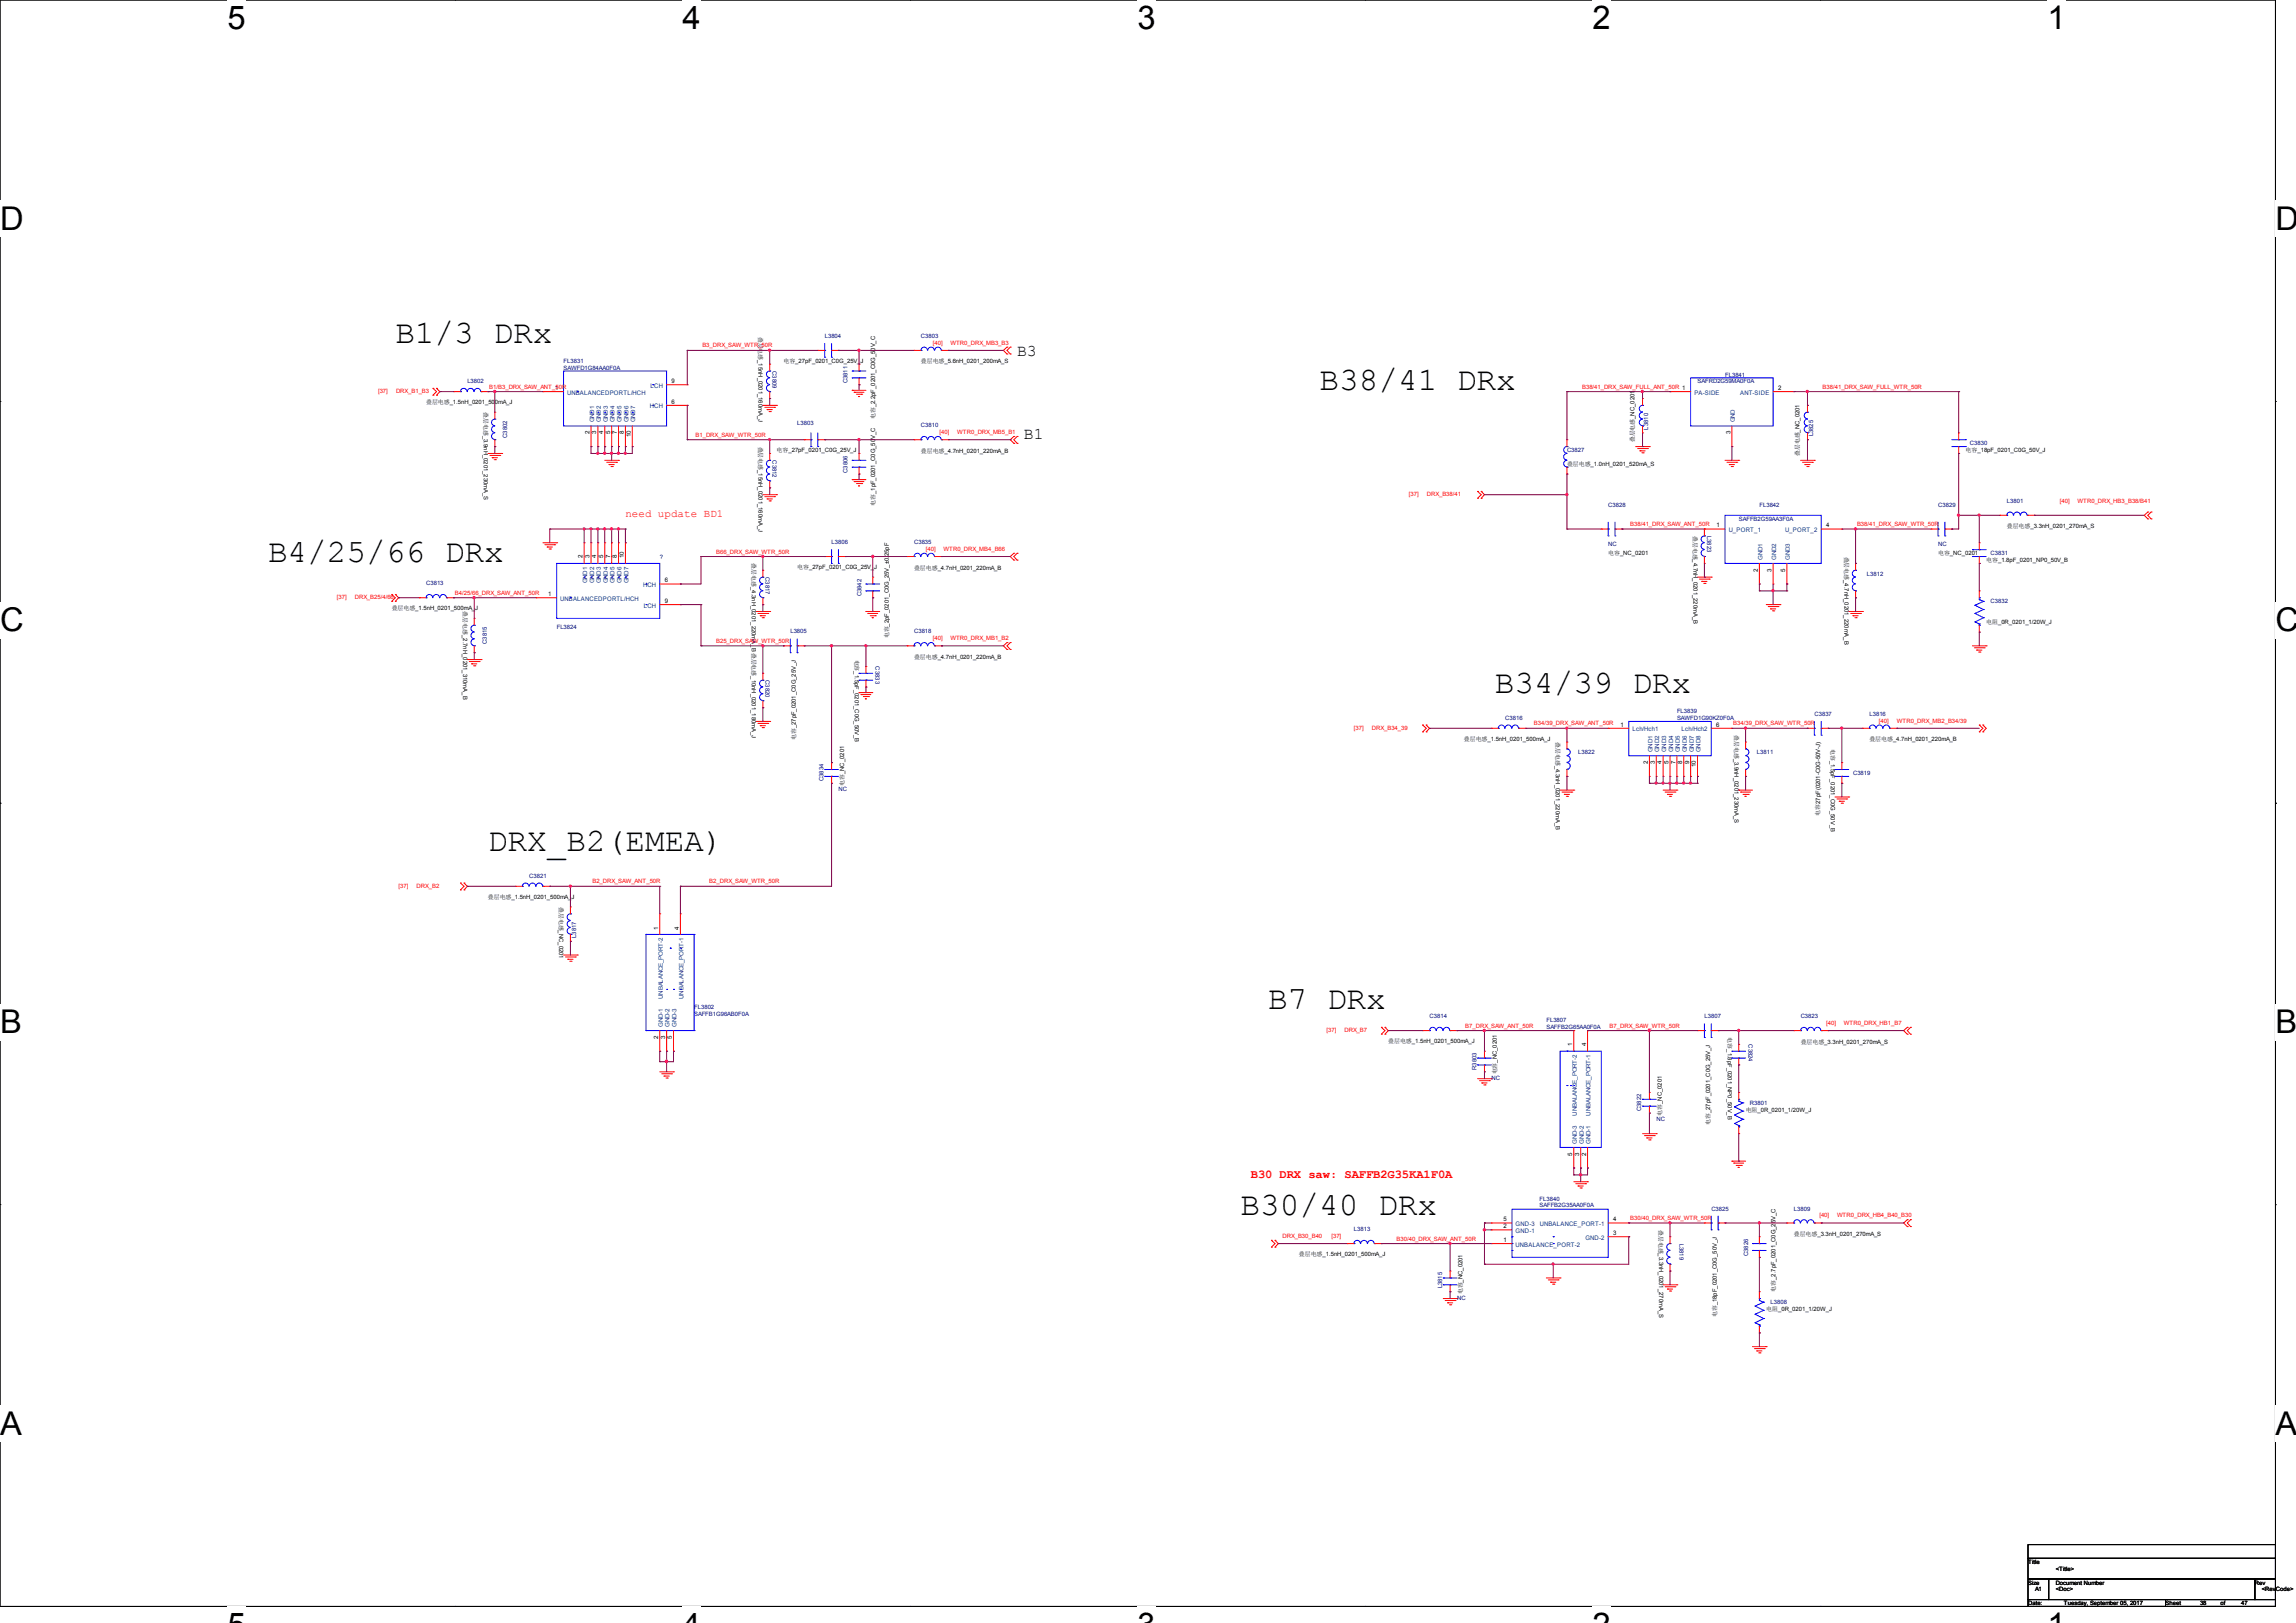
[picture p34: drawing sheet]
<svg xmlns="http://www.w3.org/2000/svg" width="297mm" height="210mm" viewBox="0 0 297 210" stroke-linecap="round" stroke-linejoin="round" font-family="sans-serif">
<defs><g id="words">
<g font-size="4.2">
<text x="29.4" y="3.8">5</text>
<text x="88.3" y="3.8">4</text>
<text x="147.1" y="3.8">3</text>
<text x="206" y="3.8">2</text>
<text x="264.9" y="3.8">1</text>
<text x="0" y="29.8">D</text>
<text x="294.3" y="29.8">D</text>
<text x="51.1" y="44.4">B1/3 DRx</text>
<text x="170.7" y="50.5">B38/41 DRx</text>
<text x="34.7" y="72.7">B4/25/66 DRx</text>
<text x="0" y="81.7">C</text>
<text x="294.3" y="81.7">C</text>
<text x="193.4" y="89.7">B34/39 DRx</text>
<text x="63.1" y="110.1">DRX_B2(EMEA)</text>
<text x="164" y="130.6">B7 DRx</text>
<text x="0" y="133.7">B</text>
<text x="294.3" y="133.7">B</text>
<text x="160.5" y="157.3">B30/40 DRx</text>
<text x="0" y="185.6">A</text>
<text x="294.3" y="185.6">A</text>
</g>
<g font-size="2.1">
<text x="131.6" y="46.1">B3</text>
<text x="132.5" y="56.8">B1</text>
</g>
<text font-size="1.6" fill="#f00" x="161.8" y="152.4">B30 DRX saw: SAFFB2G35KA1F0A</text>
<text font-size="1.4" fill="#f00" x="80.9" y="66.9">need update BD1</text>
<g font-size=".8" fill="#000080">
<text x="72.9" y="46.9">FL3831</text>
<text x="72.9" y="47.8">SAWFD1G84AA0F0A</text>
<text x="106.7" y="43.7">L3804</text>
<text x="119.1" y="43.7">C3803</text>
<text x="60.5" y="49.6">L3802</text>
<text x="99.9" y="48" transform="rotate(90 99.9 48)">C3809</text>
<text x="109.6" y="49.6" transform="rotate(-90 109.6 49.6)">C3811</text>
<text x="219.6" y="49.6">SAFRD2G59MA0F0A</text>
<text x="223.2" y="48.7">FL3841</text>
<text x="65.6" y="56.6" transform="rotate(-90 65.6 56.6)">C3802</text>
<text x="99.9" y="59.6" transform="rotate(90 99.9 59.6)">C3812</text>
<text x="103.1" y="54.9">L3803</text>
<text x="119.1" y="55.3">C3810</text>
<text x="202.7" y="58.5">C3827</text>
<text x="213.2" y="55.6" transform="rotate(-90 213.2 55.6)">L3810</text>
<text x="234.5" y="56.5" transform="rotate(-90 234.5 56.5)">L3825</text>
<text x="254.8" y="57.6">C3830</text>
<text x="109.6" y="61.2" transform="rotate(-90 109.6 61.2)">C3806</text>
<text x="208" y="65.6">C3828</text>
<text x="227.6" y="65.6">FL3842</text>
<text x="250.7" y="65.6">C3829</text>
<text x="259.6" y="65.1">L3801</text>
<text x="107.6" y="70.4">L3806</text>
<text x="118.2" y="70.4">C3835</text>
<text x="208" y="70.6">NC</text>
<text x="220.8" y="69.3" transform="rotate(90 220.8 69.3)">L3823</text>
<text x="224.9" y="67.4">SAFFB2G59AA3F0A</text>
<text x="250.7" y="70.6">NC</text>
<text x="257.5" y="71.8">C3831</text>
<text x="55.1" y="75.7">C3813</text>
<text x="85.3" y="72.4">?</text>
<text x="99" y="74.7" transform="rotate(90 99 74.7)">C3817</text>
<text x="111.4" y="77.2" transform="rotate(-90 111.4 77.2)">C3842</text>
<text x="241.5" y="74.5">L3812</text>
<text x="63" y="83.3" transform="rotate(-90 63 83.3)">C3815</text>
<text x="72" y="81.4">FL3824</text>
<text x="102.2" y="82">L3805</text>
<text x="118.2" y="82">C3818</text>
<text x="257.5" y="78.1">C3832</text>
<text x="99" y="88" transform="rotate(90 99 88)">C3820</text>
<text x="113.2" y="86.2" transform="rotate(90 113.2 86.2)">C3833</text>
<text x="194.7" y="93.2">C3816</text>
<text x="216.9" y="92.3">FL3839</text>
<text x="216.9" y="93.2">SAWFD1G90KZ0F0A</text>
<text x="234.7" y="92.6">C3837</text>
<text x="241.8" y="92.6">L3816</text>
<text x="106.5" y="101.1" transform="rotate(-90 106.5 101.1)">C3834</text>
<text x="204.1" y="97.6">L3822</text>
<text x="227.3" y="97.6">L3811</text>
<text x="239.7" y="100.3">C3819</text>
<text x="108.5" y="102.4">NC</text>
<text x="68.5" y="113.6">C3821</text>
<text x="74.5" y="121.4" transform="rotate(-90 74.5 121.4)">L3817</text>
<text x="89.8" y="130.5">FL3802</text>
<text x="89.8" y="131.4">SAFFB1G96AB0F0A</text>
<text x="184.9" y="131.7">C3814</text>
<text x="220.5" y="131.7">L3807</text>
<text x="232.9" y="131.7">C3823</text>
<text x="200" y="132.3">FL3807</text>
<text x="200" y="133.2">SAFFB2G65AA0F0A</text>
<text x="226.2" y="135.1" transform="rotate(90 226.2 135.1)">C3824</text>
<text x="191" y="138.4" transform="rotate(-90 191 138.4)">R3803</text>
<text x="192.9" y="139.7">NC</text>
<text x="212.3" y="143.8" transform="rotate(-90 212.3 143.8)">C3822</text>
<text x="226.4" y="143">R3801</text>
<text x="214.3" y="145.1">NC</text>
<text x="199.1" y="155.4">FL3840</text>
<text x="175.1" y="159.3">L3813</text>
<text x="199.1" y="156.1">SAFFB2G35AA0F0A</text>
<text x="217.3" y="160.9" transform="rotate(90 217.3 160.9)">L3819</text>
<text x="221.4" y="156.6">C3825</text>
<text x="232" y="156.6">L3809</text>
<text x="186.5" y="166.7" transform="rotate(-90 186.5 166.7)">L3815</text>
<text x="226.1" y="162.5" transform="rotate(-90 226.1 162.5)">C3826</text>
<text x="188.5" y="168.2">NC</text>
<text x="229" y="168.7">L3808</text>
</g>
<g font-size=".8" fill="#f00">
<text x="90.9" y="45">B3_DRX_SAW_WTR_50R</text>
<text x="120.7" y="44.6">[40]</text>
<text x="122.9" y="44.6">WTR0_DRX_MB3_B3</text>
<text x="48.9" y="50.8">[37]</text>
<text x="51.2" y="50.8">DRX_B1_B3</text>
<text x="63.3" y="50.3">B1/B3_DRX_SAW_ANT_50R</text>
<text x="204.7" y="50.3">B38/41_DRX_SAW_FULL_ANT_50R 1</text>
<text x="235.8" y="50.3">B38/41_DRX_SAW_FULL_WTR_50R</text>
<text x="90" y="56.5">B1_DRX_SAW_WTR_50R</text>
<text x="121.5" y="56.2">[40]</text>
<text x="123.8" y="56.2">WTR0_DRX_MB5_B1</text>
<text x="182.3" y="64.2">[37]</text>
<text x="184.6" y="64.2">DRX_B38/41</text>
<text x="266.5" y="65.1">[40]</text>
<text x="268.7" y="65.1">WTR0_DRX_HB3_B38/B41</text>
<text x="92.6" y="71.6">B66_DRX_SAW_WTR_50R</text>
<text x="119.8" y="71.3">[40]</text>
<text x="122.1" y="71.3">WTR0_DRX_MB4_B66</text>
<text x="210.9" y="68.1">B38/41_DRX_SAW_ANT_50R</text>
<text x="240.2" y="68.1">B38/41_DRX_SAW_WTR_50R</text>
<text x="43.6" y="77.5">[37]</text>
<text x="45.9" y="77.5">DRX_B25/4/66</text>
<text x="58.8" y="77">B4/25/66_DRX_SAW_ANT_50R</text>
<text x="92.6" y="83.2">B25_DRX_SAW_WTR_50R</text>
<text x="120.7" y="82.8">[40]</text>
<text x="122.9" y="82.8">WTR0_DRX_MB1_B2</text>
<text x="175.1" y="94.4">[37]</text>
<text x="177.5" y="94.4">DRX_B34_39</text>
<text x="198.4" y="93.9">B34/39_DRX_SAW_ANT_50R</text>
<text x="224.2" y="93.9">B34/39_DRX_SAW_WTR_50R</text>
<text x="243.1" y="93.5">[40]</text>
<text x="245.4" y="93.5">WTR0_DRX_MB2_B34/39</text>
<text x="51.6" y="114.9">[37]</text>
<text x="53.9" y="114.9">DRX_B2</text>
<text x="76.6" y="114.3">B2_DRX_SAW_ANT_50R</text>
<text x="91.7" y="114.3">B2_DRX_SAW_WTR_50R</text>
<text x="171.6" y="133.5">[37]</text>
<text x="173.9" y="133.5">DRX_B7</text>
<text x="189.5" y="133">B7_DRX_SAW_ANT_50R</text>
<text x="208.2" y="133">B7_DRX_SAW_WTR_50R</text>
<text x="236.2" y="132.6">[40]</text>
<text x="238.5" y="132.6">WTR0_DRX_HB1_B7</text>
<text x="165.9" y="160.2">DRX_B30_B40</text>
<text x="172.2" y="160.2">[37]</text>
<text x="180.6" y="160.5">B30/40_DRX_SAW_ANT_50R</text>
<text x="210.9" y="157.9">B30/40_DRX_SAW_WTR_50R</text>
<text x="235.3" y="157.5">[40]</text>
<text x="237.6" y="157.5">WTR0_DRX_HB4_B40_B30</text>
</g>
<g font-size=".8">
<text x="98.1" y="43.6" transform="rotate(90 98.1 43.6)">叠层电感_15nH_0201_160mA_J</text>
<text x="101.4" y="46.9">电容_27pF_0201_C0G_25V_J</text>
<text x="119.1" y="47">叠层电感_5.6nH_0201_200mA_S</text>
<text x="55.1" y="52.3">叠层电感_1.5nH_0201_500mA_J</text>
<text x="62.6" y="53.3" transform="rotate(90 62.6 53.3)">叠层电感_3.9nH_0201_230mA_S</text>
<text x="71.8" y="50.5">1</text>
<text x="86.9" y="52.2">6</text>
<text x="86.9" y="49.6">9</text>
<text x="230" y="50.5">2</text>
<text x="76.2" y="56.2" transform="rotate(-90 76.2 56.2)">2</text>
<text x="77.1" y="56.2" transform="rotate(-90 77.1 56.2)">3</text>
<text x="78" y="56.2" transform="rotate(-90 78 56.2)">4</text>
<text x="78.9" y="56.2" transform="rotate(-90 78.9 56.2)">5</text>
<text x="79.8" y="56.2" transform="rotate(-90 79.8 56.2)">7</text>
<text x="80.7" y="56.2" transform="rotate(-90 80.7 56.2)">8</text>
<text x="81.6" y="56.6" transform="rotate(-90 81.6 56.6)">10</text>
<text x="98.1" y="57.8" transform="rotate(90 98.1 57.8)">叠层电感_15nH_0201_160mA_J</text>
<text x="100.5" y="58.5">电容_27pF_0201_C0G_25V_J</text>
<text x="113.2" y="54.2" transform="rotate(-90 113.2 54.2)">电容_2.2pF_0201_C0G_50V_C</text>
<text x="119.1" y="58.6">叠层电感_4.7nH_0201_220mA_B</text>
<text x="211.4" y="57.2" transform="rotate(-90 211.4 57.2)">叠层电感_NC_0201</text>
<text x="223.8" y="56.2" transform="rotate(-90 223.8 56.2)">3</text>
<text x="232.8" y="59" transform="rotate(-90 232.8 59)">叠层电感_NC_0201</text>
<text x="254.3" y="58.5">电容_18pF_0201_C0G_50V_J</text>
<text x="113.2" y="65.4" transform="rotate(-90 113.2 65.4)">电容_1pF_0201_C0G_50V_C</text>
<text x="202.7" y="60.3">叠层电感_1.0nH_0201_520mA_S</text>
<text x="208" y="71.8">电容_NC_0201</text>
<text x="219" y="69.3" transform="rotate(90 219 69.3)">叠层电感_4.7nH_0201_220mA_B</text>
<text x="222.1" y="68.2">1</text>
<text x="236.2" y="68.2">4</text>
<text x="250.7" y="71.8">电容_NC_0201</text>
<text x="259.6" y="68.4">叠层电感_3.3nH_0201_270mA_S</text>
<text x="70.9" y="77.1">1</text>
<text x="75.4" y="72.3" transform="rotate(-90 75.4 72.3)">2</text>
<text x="76.2" y="72.3" transform="rotate(-90 76.2 72.3)">3</text>
<text x="77.1" y="72.3" transform="rotate(-90 77.1 72.3)">4</text>
<text x="78" y="72.3" transform="rotate(-90 78 72.3)">5</text>
<text x="78.9" y="72.3" transform="rotate(-90 78.9 72.3)">7</text>
<text x="79.8" y="72.3" transform="rotate(-90 79.8 72.3)">8</text>
<text x="80.7" y="72.3" transform="rotate(-90 80.7 72.3)">10</text>
<text x="86" y="75.4">6</text>
<text x="97.2" y="72.9" transform="rotate(90 97.2 72.9)">叠层电感_4.3nH_0201_220mA_B 叠层电感_10nH_0201_180mA_J</text>
<text x="103.1" y="73.6">电容_27pF_0201_C0G_25V_J</text>
<text x="118.2" y="73.7">叠层电感_4.7nH_0201_220mA_B</text>
<text x="227.4" y="74" transform="rotate(-90 227.4 74)">2</text>
<text x="229.2" y="74" transform="rotate(-90 229.2 74)">3</text>
<text x="230.9" y="74" transform="rotate(-90 230.9 74)">5</text>
<text x="238.6" y="72" transform="rotate(90 238.6 72)">叠层电感_4.7nH_0201_220mA_B</text>
<text x="256.9" y="72.7">电容_1.8pF_0201_NP0_50V_B</text>
<text x="50.7" y="79">叠层电感_1.5nH_0201_500mA_J</text>
<text x="59.9" y="79.1" transform="rotate(90 59.9 79.1)">叠层电感_2.7nH_0201_310mA_B</text>
<text x="86" y="78">9</text>
<text x="115" y="82.6" transform="rotate(-90 115 82.6)">电容_2pF_0201_C0G_25V_±0.25pF</text>
<text x="256.9" y="80.7">电阻_0R_0201_1/20W_J</text>
<text x="110.6" y="85.3" transform="rotate(90 110.6 85.3)">电容_1.5pF_0201_C0G_50V_B</text>
<text x="118.2" y="85.3">叠层电感_4.7nH_0201_220mA_B</text>
<text x="103" y="95.8" transform="rotate(-90 103 95.8)">电容_27pF_0201_C0G_25V_J</text>
<text x="189.4" y="95.8">叠层电感_1.5nH_0201_500mA_J</text>
<text x="209.6" y="94">1</text>
<text x="222" y="94">6</text>
<text x="224.4" y="95.1" transform="rotate(90 224.4 95.1)">叠层电感_3.9nH_0201_230mA_S</text>
<text x="241.8" y="95.9">叠层电感_4.7nH_0201_220mA_B</text>
<text x="109.2" y="101.7" transform="rotate(-90 109.2 101.7)">电容_NC_0201</text>
<text x="201.3" y="96" transform="rotate(90 201.3 96)">叠层电感_4.3nH_0201_220mA_B</text>
<text x="213.2" y="98.8" transform="rotate(-90 213.2 98.8)">2</text>
<text x="214.1" y="98.8" transform="rotate(-90 214.1 98.8)">3</text>
<text x="214.9" y="98.8" transform="rotate(-90 214.9 98.8)">4</text>
<text x="215.8" y="98.8" transform="rotate(-90 215.8 98.8)">5</text>
<text x="216.7" y="98.8" transform="rotate(-90 216.7 98.8)">7</text>
<text x="217.6" y="98.8" transform="rotate(-90 217.6 98.8)">8</text>
<text x="218.5" y="98.8" transform="rotate(-90 218.5 98.8)">9</text>
<text x="219.4" y="99.3" transform="rotate(-90 219.4 99.3)">10</text>
<text x="236.8" y="96.9" transform="rotate(90 236.8 96.9)">电容_1.5pF_0201_C0G_50V_B</text>
<text x="235.4" y="105.5" transform="rotate(-90 235.4 105.5)">电容27pF(0201-C0G-50V-J)</text>
<text x="63.1" y="116.3">叠层电感_1.5nH_0201_500mA_J</text>
<text x="72.4" y="117.3" transform="rotate(90 72.4 117.3)">叠层电感_NC_0201</text>
<text x="85.1" y="120.3" transform="rotate(-90 85.1 120.3)">1</text>
<text x="87.8" y="120.3" transform="rotate(-90 87.8 120.3)">4</text>
<text x="85.1" y="134.4" transform="rotate(-90 85.1 134.4)">2</text>
<text x="86" y="134.4" transform="rotate(-90 86 134.4)">3</text>
<text x="86.9" y="134.4" transform="rotate(-90 86.9 134.4)">5</text>
<text x="179.6" y="135">叠层电感_1.5nH_0201_500mA_J</text>
<text x="203.4" y="135.4" transform="rotate(-90 203.4 135.4)">1</text>
<text x="205.2" y="135.4" transform="rotate(-90 205.2 135.4)">4</text>
<text x="223.5" y="134.2" transform="rotate(90 223.5 134.2)">电容_1.8pF_0201_NP0_50V_B</text>
<text x="232.9" y="135">叠层电感_3.3nH_0201_270mA_S</text>
<text x="193.6" y="139" transform="rotate(-90 193.6 139)">电容_NC_0201</text>
<text x="225.8" y="143.8">电阻_0R_0201_1/20W_J</text>
<text x="203.4" y="149.5" transform="rotate(-90 203.4 149.5)">5</text>
<text x="204.3" y="149.5" transform="rotate(-90 204.3 149.5)">3</text>
<text x="205.2" y="149.5" transform="rotate(-90 205.2 149.5)">2</text>
<text x="215" y="144.4" transform="rotate(-90 215 144.4)">电容_NC_0201</text>
<text x="221.2" y="145.5" transform="rotate(-90 221.2 145.5)">电容_27pF_0201_C0G_25V_J</text>
<text x="194.5" y="160.7">1</text>
<text x="194.5" y="158.9">2</text>
<text x="194.5" y="158">5</text>
<text x="208.7" y="159.8">3</text>
<text x="208.7" y="158">4</text>
<text x="214.6" y="159.1" transform="rotate(90 214.6 159.1)">叠层电感_3.3nH_0201_270mA_S</text>
<text x="232" y="159.9">叠层电感_3.3nH_0201_270mA_S</text>
<text x="168" y="162.5">叠层电感_1.5nH_0201_500mA_J</text>
<text x="189.2" y="167.5" transform="rotate(-90 189.2 167.5)">电容_NC_0201</text>
<text x="229.7" y="167.1" transform="rotate(-90 229.7 167.1)">电容_2.7pF_0201_C0G_25V_C</text>
<text x="222.1" y="170.4" transform="rotate(-90 222.1 170.4)">电容_18pF_0201_C0G_50V_J</text>
<text x="228.5" y="169.6">电阻_0R_0201_1/20W_J</text>
<text x="262.4" y="202.4">Title</text>
<text x="265.9" y="203.2">&lt;Title&gt;</text>
<text x="262.4" y="205">Size</text>
<text x="262.4" y="207.7">Date:</text>
<text x="263.2" y="205.9">A1</text>
<text x="265.9" y="205">Document Number</text>
<text x="265.9" y="205.9">&lt;Doc&gt;</text>
<text x="267" y="207.7">Tuesday, September 05, 2017</text>
<text x="280.1" y="207.7">Sheet</text>
<text x="284.6" y="207.7">38</text>
<text x="287.2" y="207.7">of</text>
<text x="289.9" y="207.7">47</text>
<text x="291.7" y="205">Rev</text>
<text x="292.6" y="205.9">&lt;RevCode&gt;</text>
</g>
<g font-size=".8" fill="#004080">
<text x="73.4" y="51.1">UNBALANCEDPORTL/HCH</text>
<text x="84.1" y="52.8">HCH</text>
<text x="84.2" y="50.2">LCH</text>
<text x="219.2" y="51.1">PA-SIDE</text>
<text x="225.1" y="51.1">ANT-SIDE</text>
<text x="76.8" y="54.7" transform="rotate(-90 76.8 54.7)">GND1</text>
<text x="77.7" y="54.7" transform="rotate(-90 77.7 54.7)">GND2</text>
<text x="78.6" y="54.7" transform="rotate(-90 78.6 54.7)">GND3</text>
<text x="79.5" y="54.7" transform="rotate(-90 79.5 54.7)">GND4</text>
<text x="80.4" y="54.7" transform="rotate(-90 80.4 54.7)">GND5</text>
<text x="81.3" y="54.7" transform="rotate(-90 81.3 54.7)">GND6</text>
<text x="82.2" y="54.7" transform="rotate(-90 82.2 54.7)">GND7</text>
<text x="224.4" y="54.7" transform="rotate(-90 224.4 54.7)">GND</text>
<text x="223.6" y="68.8">U_PORT_1</text>
<text x="230.9" y="68.8">U_PORT_2</text>
<text x="72.5" y="77.7">UNBALANCEDPORTL/HCH</text>
<text x="76" y="75.5" transform="rotate(-90 76 75.5)">GND1</text>
<text x="76.8" y="75.5" transform="rotate(-90 76.8 75.5)">GND2</text>
<text x="77.7" y="75.5" transform="rotate(-90 77.7 75.5)">GND3</text>
<text x="78.6" y="75.5" transform="rotate(-90 78.6 75.5)">GND4</text>
<text x="79.5" y="75.5" transform="rotate(-90 79.5 75.5)">GND5</text>
<text x="80.4" y="75.5" transform="rotate(-90 80.4 75.5)">GND6</text>
<text x="81.3" y="75.5" transform="rotate(-90 81.3 75.5)">GND7</text>
<text x="83.2" y="75.9">HCH</text>
<text x="228" y="72.4" transform="rotate(-90 228 72.4)">GND1</text>
<text x="229.8" y="72.4" transform="rotate(-90 229.8 72.4)">GND2</text>
<text x="231.5" y="72.4" transform="rotate(-90 231.5 72.4)">GND3</text>
<text x="83.3" y="78.6">LCH</text>
<text x="211.2" y="94.6">Lch/Hch1</text>
<text x="217.5" y="94.6">Lch/Hch2</text>
<text x="213.8" y="97.3" transform="rotate(-90 213.8 97.3)">GND1</text>
<text x="214.6" y="97.3" transform="rotate(-90 214.6 97.3)">GND2</text>
<text x="215.5" y="97.3" transform="rotate(-90 215.5 97.3)">GND3</text>
<text x="216.4" y="97.3" transform="rotate(-90 216.4 97.3)">GND4</text>
<text x="217.3" y="97.3" transform="rotate(-90 217.3 97.3)">GND5</text>
<text x="218.2" y="97.3" transform="rotate(-90 218.2 97.3)">GND6</text>
<text x="219.1" y="97.3" transform="rotate(-90 219.1 97.3)">GND7</text>
<text x="220" y="97.3" transform="rotate(-90 220 97.3)">GND8</text>
<text x="85.7" y="129.2" transform="rotate(-90 85.7 129.2)">UNBALANCE_PORT-2</text>
<text x="88.4" y="129.2" transform="rotate(-90 88.4 129.2)">UNBALANCE_PORT-1</text>
<text x="85.7" y="132.9" transform="rotate(-90 85.7 132.9)">GND-1</text>
<text x="86.6" y="132.9" transform="rotate(-90 86.6 132.9)">GND-2</text>
<text x="87.5" y="132.9" transform="rotate(-90 87.5 132.9)">GND-3</text>
<text x="204" y="148" transform="rotate(-90 204 148)">GND-3</text>
<text x="204" y="144.4" transform="rotate(-90 204 144.4)">UNBALANCE_PORT-2</text>
<text x="204.9" y="148" transform="rotate(-90 204.9 148)">GND-2</text>
<text x="205.8" y="148" transform="rotate(-90 205.8 148)">GND-1</text>
<text x="205.8" y="144.4" transform="rotate(-90 205.8 144.4)">UNBALANCE_PORT-1</text>
<text x="196.1" y="161.3">UNBALANCE_PORT-2</text>
<text x="196.1" y="159.5">GND-1</text>
<text x="196.1" y="158.6">GND-3</text>
<text x="199.2" y="158.6">UNBALANCE_PORT-1</text>
<text x="205.1" y="160.4">GND-2</text>
</g>
</g></defs>
<path d="M0 0h294.3v207.9h-294.3z" fill="none" stroke="#000" stroke-width=".13"/>
<g fill="#fff">
<path d="M29.4 0h2.4v4.7h-2.4z"/>
<path d="M29.4 207.9h2.4v2.1h-2.4z"/>
</g>
<path d="M58.8 0h.1M58.8 207.9h.1" fill="none" stroke="#000" stroke-width=".13"/>
<g fill="#fff">
<path d="M88.3 0h2.3v4.7h-2.3z"/>
<path d="M88.3 207.9h2.3v2.1h-2.3z"/>
</g>
<path d="M117.7 0h.1M117.7 207.9h.1" fill="none" stroke="#000" stroke-width=".13"/>
<g fill="#fff">
<path d="M147.2 0h2.3v4.7h-2.3z"/>
<path d="M147.2 207.9h2.3v2.1h-2.3z"/>
</g>
<path d="M176.6 0h.1M176.6 207.9h.1" fill="none" stroke="#000" stroke-width=".13"/>
<g fill="#fff">
<path d="M206 0h2.4v4.7h-2.4z"/>
<path d="M206 207.9h2.4v2.1h-2.4z"/>
</g>
<path d="M235.5 0h.1M235.5 207.9h.1" fill="none" stroke="#000" stroke-width=".13"/>
<g fill="#fff">
<path d="M264.9 0h2.4v4.7h-2.4z"/>
<path d="M264.9 207.9h2.4v2.1h-2.4z"/>
<path d="M0 26h3v4.7h-3z"/>
<path d="M294.3 26h2.7v4.7h-2.7z"/>
<path d="M0 77.9h3v4.7h-3z"/>
<path d="M294.3 77.9h2.7v4.7h-2.7z"/>
</g>
<path d="M0 51.9h.1M294.3 51.9h.1" fill="none" stroke="#000" stroke-width=".13"/>
<g fill="#fff">
<path d="M0 129.9h2.8v4.7h-2.8z"/>
<path d="M294.3 129.9h2.7v4.7h-2.7z"/>
</g>
<path d="M0 103.9h.1M294.3 103.9h.1" fill="none" stroke="#000" stroke-width=".13"/>
<g fill="#fff">
<path d="M-.1 181.8h2.9v4.8h-2.9z"/>
<path d="M294.3 181.8h2.7v4.8h-2.7z"/>
</g>
<path d="M0 155.9h.1M294.3 155.9h.1M262.3 199.9h32v1.7h-32zM262.3 207h17.8v.9h-17.8zM262.3 201.6h32v2.7h-32zM262.3 204.3h2.7v2.7h-2.7zM265 204.3h26.7v2.7h-26.7zM280.1 207h14.2v.9h-14.2zM291.7 204.3h2.6v2.7h-2.6z" fill="none" stroke="#000" stroke-width=".13"/>
<g fill="none" stroke="#f00" stroke-width=".13">
<path d="M56 50.2h.1M56 51.1h.1M56 50.2l.5 .5-.5 .4M56.5 50.2l.4 .5-.4 .4M56.5 51.1h.1M56.5 50.2h.1M58.7 50.7h.9M58.7 50.7h.1M62.2 50.7h.9M63.1 50.7h.1M63.1 58.7h1.8M63.4 58.9h1.2"/>
<path d="M63.7 59.2h.6M63.7 59.2h.1M63.9 59.5h.2M64 57.8h.1M64 53.3h.1M64 53.3v.9M64 56.9v.9M64.1 59.5h.1M64.6 58.9h.1M64.9 58.7h.1M70.2 50.7h2.7M70.2 50.7h.1"/>
<path d="M76.5 57.8h.1M76.5 55.1v2.7M77.3 57.8h.1M77.3 55.1v2.7M78.2 57.8h.1M78.2 59.6h1.8M78.2 55.1v2.7M78.5 59.8h1.3M79.1 57.8h.1M79.1 55.1v2.7M79.8 59.8h.1M80 59.6h.1"/>
<path d="M80 57.8h.1M80 55.1v2.7M80.9 57.8h.1M80.9 55.1v2.7M81.8 57.8h.1M81.8 55.1v2.7M86.2 52.5h2.7M86.2 49.8h2.7M88.9 52.5h.1M88.9 49.8h.1M98.7 52.5h1.8M98.9 52.7h1.3"/>
<path d="M99.2 53h.1M99.2 53h.7M99.5 53.3h.2M99.6 51.6h.1M99.6 47.1h.1M99.6 58.7h.1M99.6 47.1v.9M99.6 50.7v.9M99.6 58.7v.9M99.7 53.3h.1M100.2 52.7h.1M100.5 52.5h.1"/>
<path d="M104 56.9h.9M104 56.9h.1M105.8 45.3h.9M105.8 45.3h.1M105.8 56.9h.9M106.7 56.9h.1M107.6 45.3h.9M108.5 45.3h.1M110.2 50.5h1.8M110.2 50.5h.1M110.5 50.8h1.3M110.5 50.8h.1"/>
<path d="M110.8 51h.7M111 51.3h.2M111 51.3h.1M111.1 58.7h.1M111.1 47.1h.1M111.1 49.8h.1M111.1 47.1v.9M111.1 48.9v.9M111.1 58.7v.9M111.5 51h.1M118.2 45.3h.9M118.2 56.9h.9"/>
<path d="M118.2 45.3h.1M118.2 56.9h.1M121.8 45.3h.9M121.8 56.9h.9M122.7 45.3h.1M122.7 56.9h.1M130.3 45.8h.1M130.3 44.9h.1M130.3 44.9l-.5 .4 .5 .5M130.7 44.9l-.4 .4 .4 .5M130.7 44.9h.1M130.7 45.8h.1"/>
<path d="M131.1 56.5l-.4 .4 .4 .5M131.1 57.4h.1M131.1 56.5h.1M131.6 56.5h.1M131.6 57.4h.1M131.6 56.5l-.5 .4 .5 .5M202.7 56.9h.1M202.7 56.9v.9M211.6 57.8h1.8M211.8 58h1.3M212.1 58.3h.7M212.1 58.3h.1"/>
<path d="M212.4 58.6h.2M212.5 56h.1M212.5 51.6h.1M212.5 51.6v.9M212.5 55.1v.9M212.6 58.6h.1M213.1 58h.1M213.4 57.8h.1M216 50.7h2.7M216 50.7h.1M223.1 59.6h1.8M223.4 59.8h1.3"/>
<path d="M224 57.8h.1M224 55.1v2.7M224.7 59.8h.1M224.9 59.6h.1M229.4 50.7h2.6M232 50.7h.1M232.9 59.6h1.8M233.2 59.8h1.2M233.8 56.9h.1M233.8 52.5h.1M233.8 52.5v.8M233.8 56v.9"/>
<path d="M234.4 59.8h.1M234.7 59.6h.1M253.4 58.7h.1M253.4 56h.1M253.4 56v.9M253.4 57.8v.9M50.7 76.9h.1M50.7 77.8h.1M50.7 76.9l.4 .4-.4 .5M51.1 76.9l.5 .4-.5 .5M51.1 77.8h.1M51.1 76.9h.1"/>
<path d="M54.2 77.3h.1M54.2 77.3h.9M57.8 77.3h.9M58.7 77.3h.1M69.3 77.3h2.7M69.3 77.3h.1M70.2 70.2h1.8M70.5 70.5h1.3M70.8 70.8h.7M70.8 70.8h.1M71 71h.2M71.2 71h.1"/>
<path d="M71.8 70.5h.1M72 70.2h.1M75.6 70.2h.1M75.6 70.2v2.7M76.5 70.2h.1M76.5 70.2v2.7M77.3 70.2h.1M77.3 70.2v2.7M78.2 70.2h.1M78.2 70.2v2.7M78.8 60.1h.7M78.8 60.1h.1"/>
<path d="M79 60.4h.2M79.1 70.2h.1M79.1 70.2v2.7M79.2 60.4h.1M80 70.2h.1M80 70.2v2.7M80.9 70.2h.1M80.9 70.2v2.7M85.3 78.2h2.7M85.3 75.6h2.7M88 75.6h.1M88 78.2h.1"/>
<path d="M97.8 79.1h1.8M98 79.4h1.3M98.3 79.7h.7M98.3 79.7h.1M98.6 79.9h.2M98.7 78.2h.1M98.7 73.8h.1M98.7 64h1.8M98.7 73.8v.9M98.7 77.3v.9M98.8 79.9h.1M98.9 64.3h1.3"/>
<path d="M99.2 64.6h.1M99.2 64.6h.7M99.3 79.4h.1M99.5 64.8h.2M99.6 79.1h.1M99.6 63.1h.1M99.6 62.2v.9M99.7 64.8h.1M100.2 64.3h.1M100.5 64h.1M106.7 72h.1M106.7 72h.9"/>
<path d="M108.5 72h.8M109.3 72h.1M110.2 62.1h1.8M110.2 62.1h.1M110.5 62.3h1.3M110.5 62.3h.1M110.8 62.6h.7M111 62.9h.2M111 62.9h.1M111.1 61.3h.1M111.1 60.5v.8M111.5 62.6h.1"/>
<path d="M112 79.1h.1M112 79.1h1.8M112.3 79.4h.1M112.3 79.4h1.2M112.6 79.7h.6M112.8 79.9h.1M112.8 79.9h.2M112.9 74.7h.1M112.9 77.3h.1M112.9 74.7v.9M112.9 76.5v.8M113.2 79.7h.1"/>
<path d="M117.3 72h.9M117.3 72h.1M120.9 72h.9M121.8 72h.1M131.1 71.6l-.4 .4 .4 .5M131.1 72.5h.1M131.1 71.6h.1M131.6 71.6h.1M131.6 72.5h.1M131.6 71.6l-.5 .4 .5 .5M191.1 63.6h.1M191.1 64.5h.1"/>
<path d="M191.1 63.6l.5 .4-.5 .5M191.6 64.5h.1M191.6 63.6h.1M191.6 63.6l.4 .4-.4 .5M202.7 61.3h.1M202.7 60.5v.8M207.1 68.5h.1M207.1 68.5h.9M208.9 68.5h.9M209.8 68.5h.1M219.6 74.7h1.8M219.8 74.9h1.3"/>
<path d="M220.1 75.2h.7M220.1 75.2h.1M220.4 75.5h.2M220.5 68.5h2.6M220.5 68.5h.1M220.5 72.9h.1M220.5 68.5v.8M220.5 72v.9M220.6 75.5h.1M221.1 74.9h.1M221.4 74.7h.1M223.7 60.1h.7"/>
<path d="M223.7 60.1h.1M223.9 60.4h.2M224.1 60.4h.1M227.6 75.6h.1M227.6 72.9v2.7M228.5 78.2h1.8M228.7 78.5h1.3M229 78.8h.7M229 78.8h.1M229.3 79h.1M229.4 75.6h.1M229.4 72.9v2.7"/>
<path d="M229.4 79h.1M230 78.5h.1M230.3 78.2h.1M231.1 75.6h.1M231.1 72.9v2.7M233.5 60.1h.6M233.5 60.1h.1M233.7 60.4h.2M233.9 60.4h.1M235.6 68.5h2.7M238.3 68.5h.1M239.1 79.1h1.8"/>
<path d="M239.4 79.4h1.3M239.7 79.7h.7M239.7 79.7h.1M239.9 79.9h.2M240 77.3h.1M240 72.9h.1M240 72.9v.9M240 76.5v.8M240.1 79.9h.1M240.7 79.4h.1M240.9 79.1h.1M249.8 68.5h.1"/>
<path d="M249.8 68.5h.9M251.6 68.5h.9M252.5 68.5h.1M256 76.5h.1M256 70.2h.1M256 72.9h.1M256 70.2v.9M256 72v.9M256 76.5v.8M258.7 66.7h.1M258.7 66.7h.9M262.3 66.7h.8"/>
<path d="M263.1 66.7h.1M277.8 66.3l-.4 .4 .4 .4M277.8 67.1h.1M277.8 66.3h.1M278.3 66.3l-.5 .4 .5 .4M278.3 66.3h.1M278.3 67.1h.1M60.5 85.3h1.7M60.7 85.6h1.3M61 85.9h.7M61 85.9h.1M61.3 86.1h.1"/>
<path d="M61.3 84.5h.1M61.3 80h.1M61.3 80v.9M61.3 83.6v.9M61.4 86.1h.1M62 85.6h.1M62.2 85.3h.1M97.8 93.3h1.8M98 93.6h1.3M98.3 93.9h.7M98.3 93.9h.1M98.6 94.1h.2"/>
<path d="M98.7 91.6h.1M98.7 87.1h.1M98.7 87.1v.9M98.7 90.7v.9M98.8 94.1h.1M99.3 93.6h.1M99.6 93.3h.1M101.3 83.6h.9M101.3 83.6h.1M103.1 83.6h.9M104 83.6h.1M107.6 98.7h.1"/>
<path d="M107.6 98.7v.9M111.1 89.6h.1M111.1 89.6h1.8M111.4 89.9h.1M111.4 89.9h1.2M111.7 90.1h.7M111.9 90.4h.1M111.9 90.4h.2M112 86.2h.1M112 88.9h.1M112 86.2v.9M112 88v.9"/>
<path d="M112.4 90.1h.1M117.3 83.6h.9M117.3 83.6h.1M120.9 83.6h.9M121.8 83.6h.1M130.3 84h.1M130.3 83.1h.1M130.3 83.1l-.5 .5 .5 .4M130.7 83.1l-.4 .5 .4 .4M130.7 83.1h.1M130.7 84h.1M184 93.8h.1"/>
<path d="M184 94.7h.1M184 93.8l.5 .4-.5 .5M184.5 93.8l.4 .4-.4 .5M184.5 94.7h.1M184.5 93.8h.1M192.9 94.2h.9M192.9 94.2h.1M196.5 94.2h.9M197.4 94.2h.1M202.7 96h.1M202.7 96v.9M202.7 99.6v.9"/>
<path d="M208 94.2h2.7M208 94.2h.1M213.4 97.8v2.7M214.2 97.8v2.7M215.1 97.8v2.7M216 97.8v2.7M216.9 97.8v2.7M217.8 97.8v2.7M218.7 97.8v2.7M219.6 97.8v2.7M221.4 94.2h2.6M224 94.2h.1"/>
<path d="M225.8 96h.1M225.8 96v.9M225.8 99.6v.9M233.8 94.2h.1M233.8 94.2h.9M235.6 94.2h.9M236.5 94.2h.1M238.3 98.7h.1M238.3 98.7v.9M240.9 94.2h.1M240.9 94.2h.9M244.5 94.2h.9"/>
<path d="M245.4 94.2h.1M255.1 83.6h1.8M255.4 83.8h1.3M255.7 84.1h.7M255.7 84.1h.1M255.9 84.4h.2M256 94.7h.1M256 93.8h.1M256 81.8h.1M256 80.9v.9M256 93.8l.5 .4-.5 .5M256.1 84.4h.1"/>
<path d="M256.5 94.7h.1M256.5 93.8h.1M256.5 93.8l.4 .4-.4 .5M256.7 83.8h.1M256.9 83.6h.1M59.6 114.3h.1M59.6 115.1h.1M59.6 114.3l.4 .4-.4 .4M60 114.3l.5 .4-.5 .4M60 115.1h.1M60 114.3h.1M66.7 114.7h.1"/>
<path d="M66.7 114.7h.9M70.2 114.7h.9M71.1 114.7h.1M73.8 117.3h.1M73.8 117.3v.9M85.3 118.2h.1M85.3 118.2v2.7M88 118.2h.1M88 118.2v2.7M107.6 101.3h.1M107.6 100.5v.8M201.8 102.2h1.8"/>
<path d="M202.1 102.5h1.2M202.4 102.8h.1M202.4 102.8h.6M202.6 103h.2M202.7 100.5h.1M202.8 103h.1M203.3 102.5h.1M203.6 102.2h.1M213.4 100.5h.1M214.2 100.5h.1M215.1 100.5h.1M215.1 102.2h1.8"/>
<path d="M215.4 102.5h1.3M215.7 102.8h.7M215.7 102.8h.1M215.9 103h.2M216 100.5h.1M216.1 103h.1M216.7 102.5h.1M216.9 102.2h.1M216.9 100.5h.1M217.8 100.5h.1M218.7 100.5h.1M219.6 100.5h.1"/>
<path d="M224.9 102.2h1.8M224.9 102.2h.1M225.2 102.5h1.2M225.2 102.5h.1M225.5 102.8h.6M225.7 103h.2M225.7 103h.1M225.8 100.5h.1M226.1 102.8h.1M237.4 103.1h1.7M237.6 103.4h1.3M237.9 103.7h.7"/>
<path d="M237.9 103.7h.1M238.2 103.9h.1M238.3 101.3h.1M238.3 100.5v.8M238.3 103.9h.1M238.9 103.4h.1M239.1 103.1h.1M72.9 123.6h1.8M73.2 123.8h1.2M73.4 124.1h.7M73.4 124.1h.1M73.7 124.4h.2"/>
<path d="M73.8 121.8h.1M73.8 120.9v.9M73.9 124.4h.1M74.4 123.8h.1M74.7 123.6h.1M85.3 136h.1M85.3 138.7h1.8M85.3 133.3v2.7M85.6 138.9h1.3M85.9 139.2h.7M85.9 139.2h.1M86.1 139.5h.2"/>
<path d="M86.2 136h.1M86.2 133.3v2.7M86.3 139.5h.1M86.9 138.9h.1M87.1 138.7h.1M87.1 136h.1M87.1 133.3v2.7M178.7 132.9h.1M178.7 133.8h.1M178.7 132.9l.5 .4-.5 .5M179.2 133.8h.1M179.2 132.9h.1"/>
<path d="M179.2 132.9l.4 .4-.4 .5M184 133.3h.9M184 133.3h.1M187.6 133.3h.9M188.5 133.3h.1M191.1 139.6h1.8M191.4 139.8h1.3M192 136h.1M192 138.7h.1M192 136v.9M192 137.8v.9M192.7 139.8h.1"/>
<path d="M192.9 139.6h.1M203.6 133.3h.1M203.6 133.3v2.7M205.4 133.3h.1M205.4 133.3v2.7M219.6 133.3h.1M219.6 133.3h.9M221.4 133.3h.8M222.2 133.3h.1M224.9 135.1h.1M224.9 137.8h.1M224.9 135.1v.9"/>
<path d="M224.9 136.9v.9M232 133.3h.1M232 133.3h.9M235.6 133.3h.9M236.5 133.3h.1M246.7 132.9l-.4 .4 .4 .5M246.7 133.8h.1M246.7 132.9h.1M247.1 132.9l-.4 .4 .4 .5M247.1 132.9h.1M247.1 133.8h.1M191.7 140.1h.1"/>
<path d="M191.7 140.1h.7M191.9 140.4h.2M192.1 140.4h.1M192.9 158.2h2.7M192.9 159.1h2.7M192.9 159.1h.1M192.9 158.2h.1M203.6 151.1h.1M203.6 152.9h1.8M203.6 148.5v2.6M203.8 153.2h1.3M204.1 153.5h.7"/>
<path d="M204.1 153.5h.1M204.4 153.7h.2M204.5 151.1h.1M204.5 148.5v2.6M204.6 153.7h.1M205.1 153.2h.1M205.4 152.9h.1M205.4 151.1h.1M205.4 148.5v2.6M208 158.2h2.7M210.7 158.2h.1M212.5 146.7h1.7"/>
<path d="M212.7 146.9h1.3M213 147.2h.7M213 147.2h.1M213.3 147.5h.1M213.4 141.4h.1M213.4 144h.1M213.4 141.4v.8M213.4 143.1v.9M213.4 147.5h.1M214 146.9h.1M214.2 146.7h.1M220.5 158.2h.9"/>
<path d="M220.5 158.2h.1M222.2 158.2h.9M223.1 158.2h.1M224 150.2h.1M224 150.2h1.8M224.3 150.5h1.3M224.3 150.5h.1M224.6 150.8h.7M224.8 151h.2M224.8 151h.1M224.9 146.7h.1M224.9 141.4h.1"/>
<path d="M224.9 141.4v.8M224.9 145.8v.9M225.3 150.8h.1M231.1 158.2h.9M231.1 158.2h.1M234.7 158.2h.9M235.6 158.2h.1M246.7 157.8l-.4 .4 .4 .5M246.7 158.7h.1M246.7 157.8h.1M247.1 157.8l-.4 .4 .4 .5M247.1 157.8h.1"/>
<path d="M247.1 158.7h.1M164.5 160.5l.4 .4-.4 .5M164.5 160.5h.1M164.5 161.4h.1M164.9 161.4h.1M164.9 160.5h.1M164.9 160.5l.5 .4-.5 .5M174.2 160.9h.9M174.2 160.9h.1M177.8 160.9h.9M178.7 160.9h.1M186.7 168h1.8"/>
<path d="M186.9 168.3h1.3M187.2 168.6h.7M187.2 168.6h.1M187.5 168.8h.2M187.6 164.5h.1M187.6 167.1h.1M187.6 164.5v.9M187.6 166.2v.9M187.7 168.8h.1M188.2 168.3h.1M188.5 168h.1M192.9 160.9h2.7"/>
<path d="M192.9 160.9h.1M200 165.4h1.8M200.3 165.6h1.2M200.6 165.9h.7M200.6 165.9h.1M200.8 166.2h.2M201 166.2h.1M201.5 165.6h.1M201.8 165.4h.1M208 160h2.7M210.7 160h.1M215.1 166.2h1.8"/>
<path d="M215.4 166.5h1.3M215.7 166.8h.7M215.7 166.8h.1M215.9 167h.2M216 164.5h.1M216 160h.1M216 160v.9M216 163.6v.9M216.1 167h.1M216.7 166.5h.1M216.9 166.2h.1M226.7 174.2h1.8"/>
<path d="M226.9 174.5h1.3M227.2 174.8h.1M227.2 174.8h.7M227.5 175h.2M227.6 172.5h.1M227.6 167.1h.1M227.6 160h.1M227.6 162.7h.1M227.6 160v.9M227.6 161.8v.9M227.6 167.1v.9M227.6 171.6v.9"/>
<path d="M227.7 175h.1M228.2 174.5h.1M228.5 174.2h.1"/>
</g>
<g fill="none" stroke="#00f" stroke-width=".13">
<path d="M59.6 50.7h.1M59.6 50.7a.42 .42 0 0 1 .4-.5 .42 .42 0 0 1 .4 .5M60.5 50.7a.42 .42 0 0 1 .4-.5 .42 .42 0 0 1 .4 .5M61.3 50.7a.42 .42 0 0 1 .5-.5 .42 .42 0 0 1 .4 .5M62.2 50.7h.1M64 54.2h.1M64 56.9h.1M64 56a.42 .42 0 0 0-.4 .4 .42 .42 0 0 0 .4 .5M64 55.1a.42 .42 0 0 0-.4 .4 .42 .42 0 0 0 .4 .5M64 54.2a.42 .42 0 0 0-.4 .5 .42 .42 0 0 0 .4 .4M72.9 48h13.3v7.1h-13.3zM74.7 50.7h.1"/>
<path d="M76.5 53.3h.1M77.3 53.3h.1M78.2 53.3h.1M79.1 53.3h.1M80 53.3h.1M80.9 53.3h.1M81.8 53.3h.1M84.5 52.5h.1M84.5 49.8h.1M99.6 48h.1M99.6 50.7h.1M99.6 49.8a.42 .42 0 0 0-.5 .4 .42 .42 0 0 0 .5 .4"/>
<path d="M99.6 48.9a.42 .42 0 0 0-.5 .4 .42 .42 0 0 0 .5 .4M99.6 48a.42 .42 0 0 0-.5 .4 .42 .42 0 0 0 .5 .5M99.6 59.6h.1M99.6 59.6a.42 .42 0 0 0-.5 .4 .42 .42 0 0 0 .5 .4M104.9 57.8h.1M104.9 56.9h.1M104.9 56v1.8M105.8 56.9h.1M105.8 57.8h.1M105.8 56v1.8M106.7 46.2h.1M106.7 45.3h.1"/>
<path d="M106.7 44.4v1.8M107.6 45.3h.1M107.6 46.2h.1M107.6 44.4v1.8M110.2 59.6h1.8M110.2 48h1.8M110.2 48.9h1.8M110.2 59.6h.1M110.2 48h.1M110.2 48.9h.1M111.1 59.6h.1M111.1 48h.1"/>
<path d="M111.1 48.9h.1M119.1 45.3a.42 .42 0 0 1 .4-.4 .42 .42 0 0 1 .5 .4M119.1 56.9a.42 .42 0 0 1 .4-.4 .42 .42 0 0 1 .5 .4M119.1 45.3h.1M119.1 56.9h.1M120 45.3a.42 .42 0 0 1 .4-.4 .42 .42 0 0 1 .5 .4M120 56.9a.42 .42 0 0 1 .4-.4 .42 .42 0 0 1 .5 .4M120.9 45.3a.42 .42 0 0 1 .4-.4 .42 .42 0 0 1 .5 .4M120.9 56.9a.42 .42 0 0 1 .4-.4 .42 .42 0 0 1 .5 .4M121.8 45.3h.1M121.8 56.9h.1M202.7 57.8h.1"/>
<path d="M202.7 59.6a.42 .42 0 0 0-.4 .4 .42 .42 0 0 0 .4 .4M202.7 58.7a.42 .42 0 0 0-.4 .4 .42 .42 0 0 0 .4 .4M202.7 57.8a.42 .42 0 0 0-.4 .4 .42 .42 0 0 0 .4 .4M212.5 52.5h.1M212.5 55.1h.1M212.5 54.2a.42 .42 0 0 0-.5 .5 .42 .42 0 0 0 .5 .4M212.5 53.3a.42 .42 0 0 0-.5 .5 .42 .42 0 0 0 .5 .4M212.5 52.5a.42 .42 0 0 0-.5 .4 .42 .42 0 0 0 .5 .4M218.7 48.9h10.7v6.2h-10.7zM233.8 53.3h.1M233.8 56h.1M233.8 55.1a.42 .42 0 0 0-.4 .4 .42 .42 0 0 0 .4 .5"/>
<path d="M233.8 54.2a.42 .42 0 0 0-.4 .5 .42 .42 0 0 0 .4 .4M233.8 53.3a.42 .42 0 0 0-.4 .5 .42 .42 0 0 0 .4 .4M252.5 57.8h1.8M252.5 56.9h1.8M253.4 57.8h.1M253.4 56.9h.1M254.3 57.8h.1M254.3 56.9h.1M55.1 77.3a.42 .42 0 0 1 .4-.4 .42 .42 0 0 1 .5 .4M55.1 77.3h.1M56 77.3a.42 .42 0 0 1 .4-.4 .42 .42 0 0 1 .5 .4M56.9 77.3a.42 .42 0 0 1 .4-.4 .42 .42 0 0 1 .4 .4"/>
<path d="M57.8 77.3h.1M72 72.9h13.3v7.1h-13.3zM73.8 77.3h.1M75.6 74.7h.1M76.5 74.7h.1M77.3 74.7h.1M78.2 74.7h.1M79.1 74.7h.1M80 74.7h.1M80.9 74.7h.1M83.6 75.6h.1M83.6 78.2h.1"/>
<path d="M98.7 74.7h.1M98.7 77.3h.1M98.7 76.5a.42 .42 0 0 0-.4 .4 .42 .42 0 0 0 .4 .4M98.7 75.6a.42 .42 0 0 0-.4 .4 .42 .42 0 0 0 .4 .4M98.7 74.7a.42 .42 0 0 0-.4 .4 .42 .42 0 0 0 .4 .4M99.6 62.2h.1M99.6 61.3a.42 .42 0 0 0-.5 .5 .42 .42 0 0 0 .5 .4M99.6 60.5a.42 .42 0 0 0-.5 .4 .42 .42 0 0 0 .5 .4M107.6 72.9h.1M107.6 72h.1M107.6 71.1v1.8M108.5 72h.1"/>
<path d="M108.5 72.9h.1M108.5 71.1v1.8M110.2 60.5h1.8M110.2 60.5h.1M111.1 60.5h.1M112 75.6h.1M112 76.5h.1M112 75.6h1.8M112 76.5h1.8M112.9 75.6h.1M112.9 76.5h.1M118.2 72a.42 .42 0 0 1 .5-.4 .42 .42 0 0 1 .4 .4"/>
<path d="M118.2 72h.1M119.1 72a.42 .42 0 0 1 .4-.4 .42 .42 0 0 1 .5 .4M120 72a.42 .42 0 0 1 .4-.4 .42 .42 0 0 1 .5 .4M120.9 72h.1M202.7 60.5h.1M208 68.5h.1M208 69.3h.1M208 67.6v1.7M208.9 69.3h.1M208.9 68.5h.1M208.9 67.6v1.7M220.5 69.3h.1"/>
<path d="M220.5 72h.1M220.5 71.1a.42 .42 0 0 0-.5 .4 .42 .42 0 0 0 .5 .5M220.5 70.2a.42 .42 0 0 0-.5 .5 .42 .42 0 0 0 .5 .4M220.5 69.3a.42 .42 0 0 0-.5 .5 .42 .42 0 0 0 .5 .4M223.1 66.7h12.5v6.2h-12.5zM240 73.8h.1M240 76.5h.1M240 75.6a.42 .42 0 0 0-.4 .4 .42 .42 0 0 0 .4 .4M240 74.7a.42 .42 0 0 0-.4 .4 .42 .42 0 0 0 .4 .4M240 73.8a.42 .42 0 0 0-.4 .4 .42 .42 0 0 0 .4 .4M250.7 68.5h.1M250.7 69.3h.1"/>
<path d="M250.7 67.6v1.7M251.6 69.3h.1M251.6 68.5h.1M251.6 67.6v1.7M255.1 71.1h.1M255.1 72h.1M255.1 71.1h1.8M255.1 72h1.8M255.5 78.3h.1M255.5 79.4h.1M255.5 78.3l1.1 .6M255.5 79.4l1.1 .5"/>
<path d="M256 77.3h.1M256 77.6h.1M256 71.1h.1M256 72h.1M256 77.3v.3M256 77.6l.6 .2M256.6 77.8h.1M256.6 78.9h.1M256.6 79.9h.1M256.6 77.8l-1.1 .5M256.6 78.9l-1.1 .5M256.6 79.9l-1.1 .6"/>
<path d="M259.6 66.7a.42 .42 0 0 1 .4-.4 .42 .42 0 0 1 .4 .4M259.6 66.7h.1M260.5 66.7a.42 .42 0 0 1 .4-.4 .42 .42 0 0 1 .4 .4M261.4 66.7a.42 .42 0 0 1 .4-.4 .42 .42 0 0 1 .4 .4M262.3 66.7h.1M61.3 80.9h.1M61.3 83.6h.1M61.3 82.7a.42 .42 0 0 0-.4 .4 .42 .42 0 0 0 .4 .4M61.3 81.8a.42 .42 0 0 0-.4 .4 .42 .42 0 0 0 .4 .4M61.3 80.9a.42 .42 0 0 0-.4 .4 .42 .42 0 0 0 .4 .4M98.7 88h.1M98.7 90.7h.1"/>
<path d="M98.7 89.8a.42 .42 0 0 0-.4 .4 .42 .42 0 0 0 .4 .4M98.7 88.9a.42 .42 0 0 0-.4 .4 .42 .42 0 0 0 .4 .4M98.7 88a.42 .42 0 0 0-.4 .4 .42 .42 0 0 0 .4 .5M102.2 84.5h.1M102.2 83.6h.1M102.2 82.7v1.8M103.1 83.6h.1M103.1 84.5h.1M103.1 82.7v1.8M106.7 99.6h.1M106.7 99.6h1.8M107.6 99.6h.1"/>
<path d="M111.1 87.1h.1M111.1 88h.1M111.1 87.1h1.8M111.1 88h1.8M112 87.1h.1M112 88h.1M118.2 83.6a.42 .42 0 0 1 .5-.5 .42 .42 0 0 1 .4 .5M118.2 83.6h.1M119.1 83.6a.42 .42 0 0 1 .4-.5 .42 .42 0 0 1 .5 .5M120 83.6a.42 .42 0 0 1 .4-.5 .42 .42 0 0 1 .5 .5M120.9 83.6h.1M193.8 94.2h.1"/>
<path d="M193.8 94.2a.42 .42 0 0 1 .4-.4 .42 .42 0 0 1 .4 .4M194.7 94.2a.42 .42 0 0 1 .4-.4 .42 .42 0 0 1 .4 .4M195.6 94.2a.42 .42 0 0 1 .4-.4 .42 .42 0 0 1 .4 .4M196.5 94.2h.1M202.7 96.9h.1M202.7 99.6h.1M202.7 98.7a.42 .42 0 0 1 .4 .4 .42 .42 0 0 1-.4 .4M202.7 97.8a.42 .42 0 0 1 .4 .4 .42 .42 0 0 1-.4 .4M202.7 96.9a.42 .42 0 0 1 .4 .4 .42 .42 0 0 1-.4 .4M210.7 93.3h10.7v4.5h-10.7zM225.8 96.9h.1M225.8 99.6h.1"/>
<path d="M225.8 98.7a.42 .42 0 0 1 .4 .4 .42 .42 0 0 1-.4 .4M225.8 97.8a.42 .42 0 0 1 .4 .4 .42 .42 0 0 1-.4 .4M225.8 96.9a.42 .42 0 0 1 .4 .4 .42 .42 0 0 1-.4 .4M234.7 94.2h.1M234.7 95.1h.1M234.7 93.3v1.8M235.6 95.1h.1M235.6 94.2h.1M235.6 93.3v1.8M237.4 99.6h1.7M237.4 99.6h.1M238.3 99.6h.1"/>
<path d="M241.8 94.2h.1M241.8 94.2a.42 .42 0 0 1 .4-.4 .42 .42 0 0 1 .5 .4M242.7 94.2a.42 .42 0 0 1 .4-.4 .42 .42 0 0 1 .4 .4M243.6 94.2a.42 .42 0 0 1 .4-.4 .42 .42 0 0 1 .4 .4M244.5 94.2h.1M255.5 80.5h.1M255.5 80.5l.5 .2M256 80.9h.1M256 80.7h.1M256 80.7v.2M67.6 114.7a.42 .42 0 0 1 .4-.4 .42 .42 0 0 1 .4 .4M67.6 114.7h.1"/>
<path d="M68.5 114.7a.42 .42 0 0 1 .4-.4 .42 .42 0 0 1 .4 .4M69.3 114.7a.42 .42 0 0 1 .5-.4 .42 .42 0 0 1 .4 .4M70.2 114.7h.1M73.8 118.2h.1M73.8 119.1a.42 .42 0 0 0-.4 .4 .42 .42 0 0 0 .4 .5M73.8 118.2a.42 .42 0 0 0-.4 .5 .42 .42 0 0 0 .4 .4M106.7 100.5h.1M106.7 100.5h1.8M107.6 100.5h.1M237.4 100.5h1.7M237.4 100.5h.1M238.3 100.5h.1"/>
<path d="M73.8 120.9h.1M73.8 120a.42 .42 0 0 0-.4 .4 .42 .42 0 0 0 .4 .5M83.6 120.9h6.2M83.6 133.3h.1M83.6 120.9h.1M83.6 120.9v12.5M83.6 133.3h6.2M86.2 128h.1M86.7 122.7h.1M87.1 128h.1M88 128h.1M88 122.7h.1"/>
<path d="M89.8 133.3h.1M89.8 120.9h.1M89.8 120.9v12.4M184.9 133.3h.1M184.9 133.3a.42 .42 0 0 1 .4-.4 .42 .42 0 0 1 .5 .4M185.8 133.3a.42 .42 0 0 1 .4-.4 .42 .42 0 0 1 .4 .4M186.7 133.3a.42 .42 0 0 1 .4-.4 .42 .42 0 0 1 .4 .4M187.6 133.3h.1M191.1 136.9h.1M191.1 137.8h.1M191.1 136.9h1.8M191.1 137.8h1.8"/>
<path d="M192 136.9h.1M192 137.8h.1M201.8 136h5.3v12.5h-5.3zM202.7 136h.1M203.6 136h.1M220.5 134.2h.1M220.5 133.3h.1M220.5 132.5v1.7M221.4 133.3h.1M221.4 134.2h.1M221.4 132.5v1.7M224 136h.1"/>
<path d="M224 136.9h.1M224 136.9h1.8M224 136h1.8M224.9 136h.1M224.9 136.9h.1M232.9 133.3h.1M232.9 133.3a.42 .42 0 0 1 .4-.4 .42 .42 0 0 1 .5 .4M233.8 133.3a.42 .42 0 0 1 .4-.4 .42 .42 0 0 1 .5 .4M234.7 133.3a.42 .42 0 0 1 .4-.4 .42 .42 0 0 1 .4 .4M235.6 133.3h.1M195.6 156.5h12.4v6.2h-12.4zM202.7 140.5h.1"/>
<path d="M203.2 140.5h.1M203.6 140.5h.1M212.5 142.2h1.7M212.5 143.1h1.7M212.5 142.2h.1M212.5 143.1h.1M213.4 142.2h.1M213.4 143.1h.1M221.4 158.2h.1M221.4 159.1h.1M221.4 157.4v1.7M222.2 159.1h.1"/>
<path d="M222.2 158.2h.1M222.2 157.4v1.7M224.4 143.2h.1M224.4 144.3h.1M224.4 145.4h.1M224.4 143.2l1.1 .6M224.4 144.3l1.1 .5M224.4 145.4l.5 .2M224.9 142.2h.1M224.9 145.8h.1M224.9 142.5h.1M224.9 145.6h.1"/>
<path d="M224.9 142.2v.3M224.9 145.6v.2M224.9 142.5l.6 .2M225.5 142.7h.1M225.5 143.8h.1M225.5 144.8h.1M225.5 142.7l-1.1 .5M225.5 143.8l-1.1 .5M225.5 144.8l-1.1 .6M232 158.2h.1M232 158.2a.42 .42 0 0 1 .5-.4 .42 .42 0 0 1 .4 .4M232.9 158.2a.42 .42 0 0 1 .4-.4 .42 .42 0 0 1 .5 .4"/>
<path d="M233.8 158.2a.42 .42 0 0 1 .4-.4 .42 .42 0 0 1 .5 .4M234.7 158.2h.1M175.1 160.9a.42 .42 0 0 1 .5-.4 .42 .42 0 0 1 .4 .4M175.1 160.9h.1M176 160.9a.42 .42 0 0 1 .4-.4 .42 .42 0 0 1 .5 .4M176.9 160.9a.42 .42 0 0 1 .4-.4 .42 .42 0 0 1 .5 .4M177.8 160.9h.1M186.7 165.4h1.8M186.7 166.2h1.8M186.7 165.4h.1M186.7 166.2h.1M187.6 165.4h.1"/>
<path d="M187.6 166.2h.1M195.6 160h.1M195.6 160.9h.1M195.6 161.8h.1M200.9 160h.1M200.9 160.9h.1M216 160.9h.1M216 163.6h.1M216 162.7a.42 .42 0 0 0-.4 .4 .42 .42 0 0 0 .4 .4M216 161.8a.42 .42 0 0 0-.4 .4 .42 .42 0 0 0 .4 .4M216 160.9a.42 .42 0 0 0-.4 .4 .42 .42 0 0 0 .4 .5M226.7 160.9h.1"/>
<path d="M226.7 161.8h.1M226.7 160.9h1.8M226.7 161.8h1.8M227 169h.1M227 170.1h.1M227 171.2h.1M227 169l1.1 .5M227 170.1l1.1 .5M227 171.2l.6 .2M227.6 168h.1M227.6 171.6h.1M227.6 168.3h.1"/>
<path d="M227.6 171.4h.1M227.6 160.9h.1M227.6 161.8h.1M227.6 168v.3M227.6 171.4v.2M227.6 168.3l.5 .2M228.1 168.5h.1M228.1 169.5h.1M228.1 170.6h.1M228.1 168.5l-1.1 .5M228.1 169.5l-1.1 .6M228.1 170.6l-1.1 .6"/>
</g>
<g fill="none" stroke="#800040" stroke-width=".13">
<path d="M56.9 50.7h.1M56.9 50.7h1.8M63.1 50.7h.1M63.1 50.7h7.1M64 50.7h.1M64 57.8h.1M64 50.7v2.6M64 57.8v.9M76.5 57.8h.1M76.5 58.7h.1M76.5 57.8v.9M77.3 57.8h.1"/>
<path d="M77.3 58.7h.1M77.3 57.8v.9M78.2 57.8h.1M78.2 58.7h.1M78.2 57.8v.9M79.1 57.8h.1M79.1 58.7h.1M79.1 57.8v1.8M80 57.8h.1M80 58.7h.1M80 57.8v.9M80.9 57.8h.1"/>
<path d="M80.9 58.7h.1M80.9 57.8v.9M81.8 57.8h.1M81.8 57.8v.9h-5.3M88.9 45.3h16.9M88.9 56.9h15.1M88.9 45.3h.1M88.9 52.5h.1M88.9 56.9h.1M88.9 45.3v4.5M88.9 52.5v4.4M99.6 51.6h.1"/>
<path d="M99.6 45.3h.1M99.6 56.9h.1M99.6 45.3v1.8M99.6 51.6v.9M99.6 56.9v1.8M106.7 56.9h.1M106.7 56.9h11.5M108.5 45.3h9.7M108.5 45.3h.1M111.1 45.3h.1M111.1 49.8h.1M111.1 56.9h.1"/>
<path d="M111.1 45.3v1.8M111.1 49.8v.7M111.1 56.9v1.8M122.7 45.3h.1M122.7 56.9h8M122.7 45.3h7.1M130.7 56.9h.1M202.7 50.7h.1M202.7 50.7v6.2M202.7 50.7h13.3M212.5 50.7h.1M212.5 57.8h.1"/>
<path d="M212.5 50.7v.9M212.5 56v1.8M216 50.7h.1M224 57.8h.1M224 57.8v1.8M232 50.7h21.4M233.8 50.7h.1M233.8 56.9h.1M233.8 52.5h.1M233.8 50.7v1.8M233.8 56.9v2.7M253.4 50.7h.1"/>
<path d="M253.4 58.7h.1M253.4 58.7v9.8h-.9M253.4 50.7v5.3M51.6 77.3h2.6M51.6 77.3h.1M58.7 77.3h10.6M58.7 77.3h.1M61.3 77.3h.1M61.3 77.3v2.7M71.1 68.5h.1M71.1 68.5h9.8M71.1 68.5v1.7"/>
<path d="M75.6 68.5h.1M75.6 68.5v1.7M76.5 68.5h.1M76.5 68.5v1.7M77.3 68.5h.1M77.3 68.5v1.7M78.2 68.5h.1M78.2 68.5v1.7M79.1 68.5h.1M79.1 68.5v1.7M80 68.5h.1M80 68.5v1.7"/>
<path d="M80.9 70.2h.1M80.9 68.5h.1M80.9 68.5v1.7M88 75.6h.1M88 78.2h.1M88 78.2h2.7M90.7 72h16M90.7 72h.1M90.7 78.2h.1M90.7 72v3.6h-2.7M90.7 78.2v5.4M98.7 78.2h.1"/>
<path d="M98.7 72h.1M98.7 72v1.8M98.7 78.2v.9M99.6 63.1h.1M99.6 63.1v.9M106.7 72h.1M109.3 72h.1M109.3 72h8M111.1 61.3h.1M111.1 61.3v.8M112.9 72h.1M112.9 77.3h.1"/>
<path d="M112.9 72v2.7M112.9 77.3v1.8M121.8 72h.1M121.8 72h8.9M192 64h10.7M202.7 68.5h4.4M202.7 64h.1M202.7 68.5h.1M202.7 61.3h.1M202.7 61.3v7.2M209.8 68.5h.1M209.8 68.5h10.7"/>
<path d="M220.5 74.7h.1M220.5 72.9v1.8M227.6 76.5h3.5M227.6 76.5h.1M227.6 75.6h.1M227.6 75.6v.9M229.4 76.5h.1M229.4 75.6v2.6M231.1 75.6h.1M231.1 76.5h.1M231.1 75.6v.9M238.3 68.5h11.5"/>
<path d="M240 77.3h.1M240 68.5h.1M240 72.9h.1M240 68.5v4.4M240 77.3v1.8M252.5 68.5h.1M253.4 66.7h5.3M253.4 66.7h.1M256 72.9h.1M256 66.7h.1M256 66.7v3.5M256 72.9v3.6"/>
<path d="M263.1 66.7h.1M263.1 66.7h14.3M61.3 84.5h.1M61.3 84.5v.8M90.7 83.6h10.6M90.7 83.6h.1M98.7 91.6h.1M98.7 83.6h.1M98.7 83.6v3.5M98.7 91.6v1.7M101.3 83.6h.1M104 83.6h13.3"/>
<path d="M107.6 83.6h.1M107.6 98.7h.1M107.6 83.6v15.1M112 88.9h.1M112 83.6h.1M112 83.6v2.6M112 88.9v.7M121.8 83.6h.1M121.8 83.6h8M184.9 94.2h.1M184.9 94.2h8M197.4 94.2h10.6"/>
<path d="M202.7 94.2h.1M202.7 94.2v1.8M224 94.2h9.8M225.8 94.2h.1M225.8 94.2v1.8M233.8 94.2h.1M236.5 94.2h4.4M236.5 94.2h.1M238.3 94.2h.1M238.3 94.2v4.5M245.4 94.2h10.6M245.4 94.2h.1"/>
<path d="M256 81.8h.1M256 81.8v1.8M60.5 114.7h6.2M60.5 114.7h.1M71.1 114.7h14.2M71.1 114.7h.1M73.8 114.7h.1M73.8 114.7v2.6M85.3 114.7h.1M85.3 114.7v3.5M88 114.7h.1M88 114.7v3.5"/>
<path d="M107.6 101.3h.1M107.6 101.3v13.4h-19.6M202.7 100.5h.1M202.7 100.5v1.7M213.4 101.3h.1M213.4 100.5v.8M213.4 101.3h6.2M214.2 101.3h.1M214.2 100.5v.8M215.1 101.3h.1M215.1 100.5v.8M216 101.3h.1"/>
<path d="M216 100.5v1.7M216.9 101.3h.1M216.9 100.5v.8M217.8 101.3h.1M217.8 100.5v.8M218.7 101.3h.1M218.7 100.5v.8M219.6 100.5h.1M219.6 101.3h.1M219.6 100.5v.8M225.8 100.5h.1M225.8 100.5v1.7"/>
<path d="M238.3 101.3h.1M238.3 101.3v1.8M73.8 121.8h.1M73.8 121.8v1.8M85.3 136h.1M85.3 137.4h.1M85.3 136v1.4M86.2 136h.1M86.2 137.4h.1M86.2 136v2.7M87.1 136h.1M87.1 136v1.4h-1.8"/>
<path d="M179.6 133.3h.1M179.6 133.3h4.4M188.5 133.3h.1M188.5 133.3h15.1M192 133.3h.1M192 138.7h.1M192 133.3v2.7M192 138.7v.9M205.4 133.3h14.2M205.4 133.3h.1M213.4 133.3h.1M213.4 133.4v8"/>
<path d="M222.2 133.3h9.8M222.2 133.3h.1M224.9 133.3h.1M224.9 137.8h.1M224.9 133.4v1.7M224.9 137.8v3.6M236.5 133.3h9.8M236.5 133.3h.1M192 158.2h.1M192 159.1h.1M192 158.2v5.4M192 158.2h.9"/>
<path d="M192 159.1h.9M203.6 151.1h.1M203.6 152h.1M203.6 151.1v.9M204.5 151.1h.1M204.5 152h.1M204.5 151.1v1.8M205.4 151.1h.1M205.4 151.1v.9h-1.8M210.7 158.2h9.8M210.7 158.2h.1M213.4 144h.1"/>
<path d="M213.4 144v2.7M216 158.2h.1M216 158.2v1.8M223.1 158.2h8M223.1 158.2h.1M224.9 150.2h.1M224.9 146.7v3.5M227.6 158.2h.1M227.6 158.2v1.8M235.6 158.2h10.7M235.6 158.2h.1M165.4 160.9h.1"/>
<path d="M165.4 160.9h8.8M178.7 160.9h14.2M178.7 160.9h.1M187.6 167.1h.1M187.6 160.9h.1M187.6 160.9v3.6M187.6 167.1v.9M192 163.6h.1M200.9 163.6h.1M200.9 163.6v1.8M210.7 160h.1M210.7 160v3.6h-18.7"/>
<path d="M216 164.5h.1M216 164.5v1.7M227.6 172.5h.1M227.6 162.7h.1M227.6 162.7v4.4M227.6 172.5v1.7"/>
</g>
<g fill="#f0f" stroke="#f0f" stroke-width=".13">
<circle cx="64" cy="50.7" r=".15"/>
<circle cx="111.1" cy="45.3" r=".15"/>
<circle cx="111.1" cy="56.9" r=".15"/>
<circle cx="99.5" cy="45.3" r=".15"/>
<circle cx="99.5" cy="56.9" r=".15"/>
<circle cx="77.3" cy="58.7" r=".15"/>
<circle cx="78.2" cy="58.7" r=".15"/>
<circle cx="79.1" cy="58.7" r=".15"/>
<circle cx="80" cy="58.7" r=".15"/>
<circle cx="80.9" cy="58.7" r=".15"/>
<circle cx="61.3" cy="77.3" r=".15"/>
<circle cx="112.9" cy="72" r=".15"/>
<circle cx="98.7" cy="72" r=".15"/>
<circle cx="98.7" cy="83.5" r=".15"/>
<circle cx="192" cy="133.3" r=".15"/>
<circle cx="204.4" cy="152" r=".15"/>
<circle cx="224.9" cy="133.3" r=".15"/>
<circle cx="213.3" cy="133.3" r=".15"/>
<circle cx="216" cy="158.2" r=".15"/>
<circle cx="227.6" cy="158.2" r=".15"/>
<circle cx="212.5" cy="50.7" r=".15"/>
<circle cx="253.3" cy="66.7" r=".15"/>
<circle cx="256" cy="66.7" r=".15"/>
<circle cx="238.2" cy="94.2" r=".15"/>
<circle cx="214.2" cy="101.3" r=".15"/>
<circle cx="218.7" cy="101.3" r=".15"/>
<circle cx="216.9" cy="101.3" r=".15"/>
<circle cx="217.8" cy="101.3" r=".15"/>
<circle cx="215.1" cy="101.3" r=".15"/>
<circle cx="216" cy="101.3" r=".15"/>
<circle cx="192" cy="159.1" r=".15"/>
<circle cx="200.9" cy="163.6" r=".15"/>
<circle cx="187.6" cy="160.9" r=".15"/>
<circle cx="202.7" cy="64" r=".15"/>
<circle cx="225.8" cy="94.2" r=".15"/>
<circle cx="73.8" cy="114.7" r=".15"/>
<circle cx="86.2" cy="137.3" r=".16"/>
<circle cx="107.5" cy="83.5" r=".15"/>
<circle cx="112" cy="83.5" r=".15"/>
<circle cx="75.5" cy="68.4" r=".15"/>
<circle cx="79.1" cy="68.4" r=".15"/>
<circle cx="80" cy="68.4" r=".15"/>
<circle cx="77.3" cy="68.4" r=".15"/>
<circle cx="78.2" cy="68.4" r=".15"/>
<circle cx="76.4" cy="68.4" r=".15"/>
<circle cx="240" cy="68.4" r=".15"/>
<circle cx="229.3" cy="76.4" r=".15"/>
<circle cx="202.7" cy="94.2" r=".15"/>
<circle cx="233.8" cy="50.7" r=".15"/>
</g>
<use href="#words"/>
</svg>
